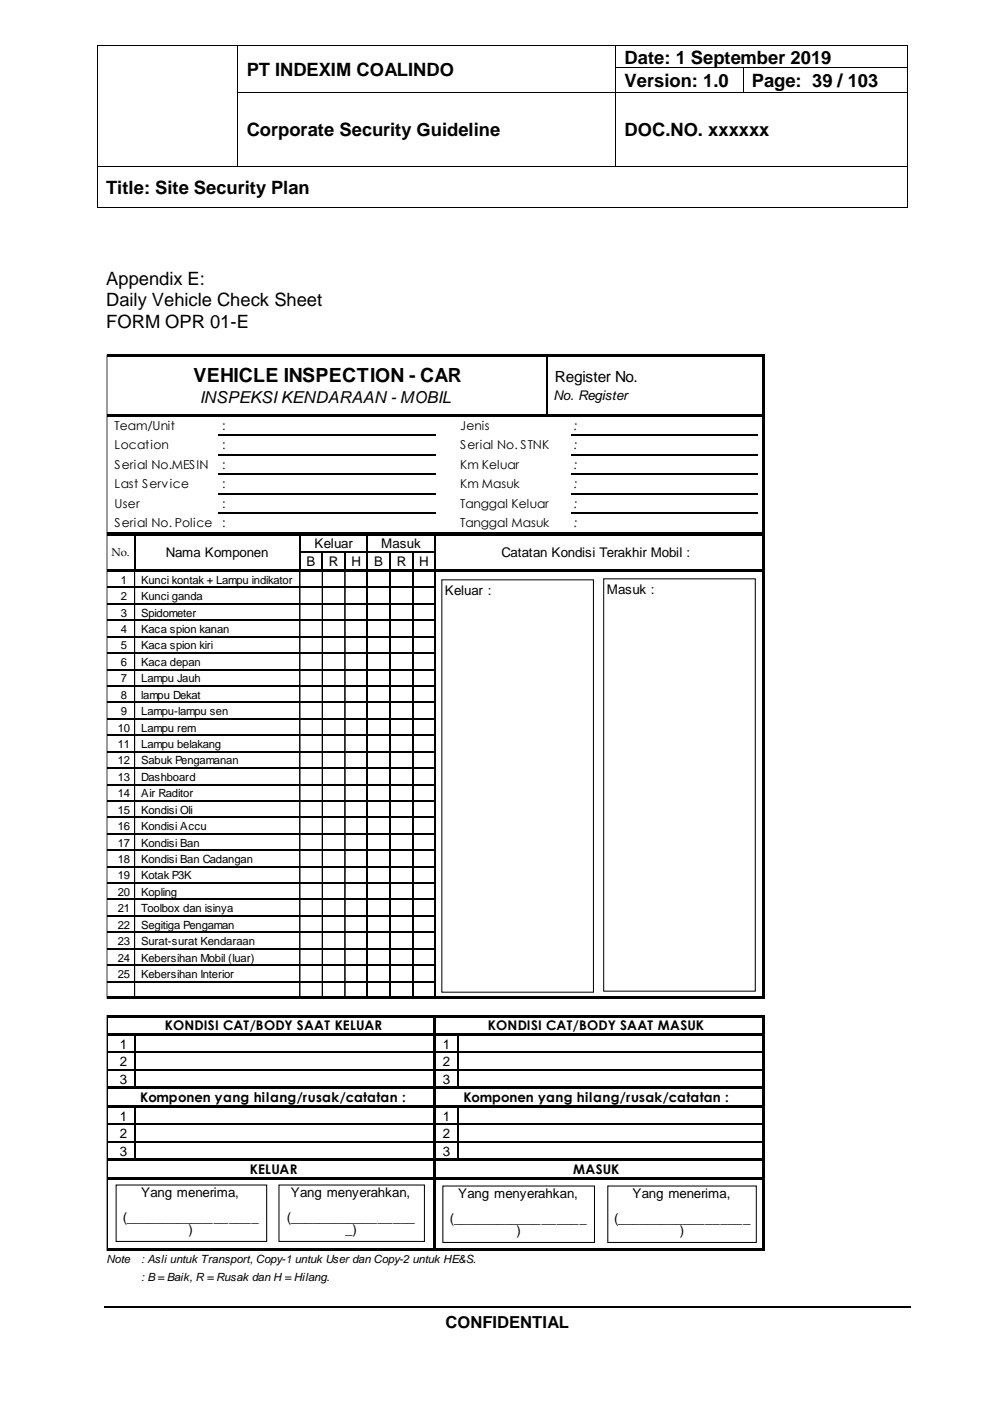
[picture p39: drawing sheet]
<svg xmlns="http://www.w3.org/2000/svg" width="210mm" height="297mm" viewBox="0 0 210 297" stroke-linecap="round" stroke-linejoin="round" font-family="sans-serif">
<defs><g id="words">
<g font-size="4.1">
<text x="29.7" y="65.8">PT. NAWAKARA PERKASA NUSANTARA</text>
<text x="41" y="80.9">VEHICLE INSPECTION - CAR</text>
</g>
<g font-size="3.9">
<text x="52.3" y="16.1">PT INDEXIM COALINDO</text>
<text x="132.4" y="13.5">Date: 1 September 2019</text>
<text x="132.4" y="18.4">Version: 1.0</text>
<text x="159.4" y="18.4">Page: 39 / 103</text>
<text x="52.3" y="28.8">Corporate Security Guideline</text>
<text x="132.4" y="28.8">DOC.NO. xxxxxx</text>
<text x="22.5" y="41">Title: Site Security Plan</text>
<text x="22.5" y="60.5">Appendix E:</text>
<text x="22.5" y="64.9">Daily Vehicle Check Sheet</text>
<text x="22.5" y="69.4">FORM OPR 01-E</text>
</g>
<g font-size="3.5">
<text x="42.3" y="85.4">INSPEKSI KENDARAAN - MOBIL</text>
<text x="94.4" y="281.5">CONFIDENTIAL</text>
</g>
<text font-size="3.3" x="117.6" y="80.9">Register No.</text>
<g font-size="2.8">
<text x="117.4" y="84.8">No. Register</text>
<text x="35.2" y="118.1">Nama Komponen</text>
<text x="66.7" y="116.1">Keluar</text>
<text x="80.8" y="116.1">Masuk</text>
<text x="106.3" y="118.1">Catatan Kondisi Terakhir Mobil :</text>
<text x="64.9" y="120">B</text>
<text x="69.7" y="120">R</text>
<text x="74.5" y="120">H</text>
<text x="79.3" y="120">B</text>
<text x="84.1" y="120">R</text>
<text x="88.9" y="120">H</text>
<text x="128.6" y="126">Masuk :</text>
<text x="94.3" y="126.2">Keluar :</text>
<text x="34.9" y="218.4">KONDISI CAT/BODY SAAT KELUAR</text>
<text x="103.4" y="218.4">KONDISI CAT/BODY SAAT MASUK</text>
<text x="25.4" y="222.3">1</text>
<text x="25.4" y="226">2</text>
<text x="93.9" y="222.3">1</text>
<text x="93.9" y="226">2</text>
<text x="25.4" y="229.7">3</text>
<text x="29.7" y="233.6">Komponen yang hilang/rusak/catatan :</text>
<text x="93.9" y="229.7">3</text>
<text x="98.2" y="233.6">Komponen yang hilang/rusak/catatan :</text>
<text x="25.4" y="237.5">1</text>
<text x="93.9" y="237.5">1</text>
<text x="25.4" y="241.2">2</text>
<text x="25.4" y="244.9">3</text>
<text x="93.9" y="241.2">2</text>
<text x="93.9" y="244.9">3</text>
<text x="53" y="248.9">KELUAR</text>
<text x="121.5" y="248.9">MASUK</text>
<text x="29.9" y="253.7">Yang menerima,</text>
<text x="61.7" y="253.7">Yang menyerahkan,</text>
<text x="97.1" y="253.9">Yang menyerahkan,</text>
<text x="134.1" y="253.9">Yang menerima,</text>
<text x="26" y="258.9">(__________________</text>
<text x="39.9" y="261.6">)</text>
<text x="60.8" y="258.9">(_________________</text>
<text x="73.2" y="261.6">_)</text>
<text x="95.4" y="259.2">(__________________</text>
<text x="109.5" y="261.8">)</text>
<text x="130.2" y="259.2">(__________________</text>
<text x="144.1" y="261.8">)</text>
</g>
<g font-size="2.6">
<text x="24.3" y="91.1">Team/Unit</text>
<text x="24.3" y="95.2">Location</text>
<text x="47.1" y="91.1">:</text>
<text x="47.1" y="95.2">:</text>
<text x="97.6" y="91.1">Jenis</text>
<text x="97.6" y="95.2">Serial No. STNK</text>
<text x="121.7" y="91.1">:</text>
<text x="121.7" y="95.2">:</text>
<text x="24.3" y="99.4">Serial No.MESIN</text>
<text x="47.1" y="99.4">:</text>
<text x="97.6" y="99.4">Km Keluar</text>
<text x="121.7" y="99.4">:</text>
<text x="24.3" y="103.5">Last Service</text>
<text x="24.3" y="107.6">User</text>
<text x="47.1" y="103.5">:</text>
<text x="47.1" y="107.6">:</text>
<text x="97.6" y="103.5">Km Masuk</text>
<text x="97.6" y="107.6">Tanggal Keluar</text>
<text x="121.7" y="103.5">:</text>
<text x="121.7" y="107.6">:</text>
<text x="24.3" y="111.8">Serial No. Police</text>
<text x="47.1" y="111.8">:</text>
<text x="97.6" y="111.8">Tanggal Masuk</text>
<text x="121.7" y="111.8">:</text>
</g>
<g font-size="2.4">
<text x="23.6" y="117.8">No.</text>
<text x="25.6" y="123.7">1</text>
<text x="29.9" y="123.7">Kunci kontak + Lampu indikator</text>
<text x="25.6" y="127.2">2</text>
<text x="25.6" y="130.7">3</text>
<text x="29.9" y="127.2">Kunci ganda</text>
<text x="29.9" y="130.7">Spidometer</text>
<text x="25.6" y="134.2">4</text>
<text x="25.6" y="137.7">5</text>
<text x="29.9" y="134.2">Kaca spion kanan</text>
<text x="29.9" y="137.7">Kaca spion kiri</text>
<text x="25.6" y="141.1">6</text>
<text x="29.9" y="141.1">Kaca depan</text>
<text x="25.6" y="144.6">7</text>
<text x="25.6" y="148.1">8</text>
<text x="29.9" y="144.6">Lampu Jauh</text>
<text x="29.9" y="148.1">lampu Dekat</text>
<text x="24.9" y="155.1">10</text>
<text x="25.6" y="151.6">9</text>
<text x="29.9" y="151.6">Lampu-lampu sen</text>
<text x="29.9" y="155.1">Lampu rem</text>
<text x="24.9" y="158.5">11</text>
<text x="29.9" y="158.5">Lampu belakang</text>
<text x="24.9" y="162">12</text>
<text x="24.9" y="165.5">13</text>
<text x="29.9" y="162">Sabuk Pengamanan</text>
<text x="29.9" y="165.5">Dashboard</text>
<text x="24.9" y="169">14</text>
<text x="24.9" y="172.5">15</text>
<text x="29.9" y="169">Air Raditor</text>
<text x="29.9" y="172.5">Kondisi Oli</text>
<text x="24.9" y="175.9">16</text>
<text x="24.9" y="179.4">17</text>
<text x="29.9" y="175.9">Kondisi Accu</text>
<text x="29.9" y="179.4">Kondisi Ban</text>
<text x="24.9" y="182.9">18</text>
<text x="29.9" y="182.9">Kondisi Ban Cadangan</text>
<text x="24.9" y="186.4">19</text>
<text x="24.9" y="189.9">20</text>
<text x="29.9" y="186.4">Kotak P3K</text>
<text x="29.9" y="189.9">Kopling</text>
<text x="24.9" y="193.4">21</text>
<text x="24.9" y="196.8">22</text>
<text x="29.9" y="193.4">Toolbox dan isinya</text>
<text x="29.9" y="196.8">Segitiga Pengaman</text>
<text x="24.9" y="200.3">23</text>
<text x="24.9" y="203.8">24</text>
<text x="29.9" y="200.3">Surat-surat Kendaraan</text>
<text x="29.9" y="203.8">Kebersihan Mobil (luar)</text>
<text x="24.9" y="207.3">25</text>
<text x="29.9" y="207.3">Kebersihan Interior</text>
<text x="22.5" y="267.8">Note</text>
<text x="29.9" y="267.8">: Asli untuk Transport, Copy-1 untuk User dan Copy-2 untuk HE&amp;S.</text>
<text x="29.9" y="271.5">: B = Baik, R = Rusak dan H = Hilang.</text>
</g>
</g></defs>
<g fill="#000">
<path d="M20.5 9.7h.2v.1h-.2z" fill-rule="evenodd"/>
<path d="M20.5 9.7h.2v.1h-.2z" fill-rule="evenodd"/>
<path d="M20.5 14.3h.2v.1h-.2z" fill-rule="evenodd"/>
<path d="M20.5 19.6h.2v.1h-.2z" fill-rule="evenodd"/>
<path d="M50.3 9.7h.2v.1h-.2z" fill-rule="evenodd"/>
<path d="M50.3 14.3h.2v.1h-.2z" fill-rule="evenodd"/>
<path d="M50.3 19.6h.2v.1h-.2z" fill-rule="evenodd"/>
<path d="M130.4 9.7h.2v.1h-.2z" fill-rule="evenodd"/>
<path d="M130.4 14.3h.2v.1h-.2z" fill-rule="evenodd"/>
<path d="M130.4 19.6h.2v.1h-.2z" fill-rule="evenodd"/>
<path d="M157.4 14.3h.2v.1h-.2z" fill-rule="evenodd"/>
<path d="M157.4 19.6h.2v.1h-.2z" fill-rule="evenodd"/>
<path d="M192.4 9.7h.1v.1h-.1z" fill-rule="evenodd"/>
<path d="M192.4 9.7h.1v.1h-.1z" fill-rule="evenodd"/>
<path d="M192.4 14.3h.1v.1h-.1z" fill-rule="evenodd"/>
<path d="M192.4 19.6h.1v.1h-.1z" fill-rule="evenodd"/>
<path d="M20.5 35.1h.2v.2h-.2z" fill-rule="evenodd"/>
<path d="M50.3 35.1h.2v.2h-.2z" fill-rule="evenodd"/>
<path d="M130.4 35.1h.2v.2h-.2z" fill-rule="evenodd"/>
<path d="M192.4 35.1h.1v.2h-.1z" fill-rule="evenodd"/>
<path d="M20.5 44h.2v.2h-.2z" fill-rule="evenodd"/>
<path d="M20.5 44h.2v.2h-.2z" fill-rule="evenodd"/>
<path d="M192.4 44h.1v.2h-.1z" fill-rule="evenodd"/>
<path d="M192.4 44h.1v.2h-.1z" fill-rule="evenodd"/>
</g>
<g fill="none" stroke="#000" stroke-width=".21">
<path d="M20.6 9.8v4.5M20.6 14.4v5.2M20.6 19.7v15.4M20.7 9.7h29.6M50.4 9.8v4.5M50.4 14.4v5.2M50.4 19.7v15.4M50.5 9.7h79.9M50.5 19.6h79.9M130.5 9.8v4.5M130.5 14.4v5.2M130.5 19.7v15.4"/>
<path d="M130.6 9.7h61.8M130.6 14.4h26.8M130.6 19.6h26.8M157.5 14.4v5.2M157.6 14.4h34.8M157.6 19.6h34.8M192.4 9.8v4.5M192.4 14.4v5.2M192.4 19.7v15.4M20.6 35.3v8.7M20.7 35.2h29.6M50.5 35.2h79.9"/>
<path d="M130.6 35.2h61.8M192.4 35.3v8.7M20.7 44.1h171.7"/>
</g>
<path d="M22 277h171.1" fill="none" stroke="#000" stroke-width=".25"/>
<g fill="none" stroke="#000" stroke-width=".22">
<path d="M115.9 75.6v12.2M46.2 92.3h46.2M46.2 96.4h46.2M121.1 92.3h39.5M121.1 96.4h39.5M22.8 113h138.9M22.8 113.4h138.9M28.5 113.5v7.2M46.2 100.6h46.2M46.2 104.7h46.2M46.2 108.8h46.2M46.4 100.6h45.8"/>
<path d="M63.5 113.5v7.2M63.6 117.1h28.8M68.3 117.2v3.5M73.1 117.2v3.5M77.9 113.5v7.2M82.7 117.2v3.5M87.5 117.2v3.5M92.2 113.5v7.2M121.1 100.6h39.5M121.1 104.7h39.5M121.1 108.8h39.5M121.2 100.6h39.3"/>
<path d="M22.8 124.5h69.6M22.8 128h69.6M22.8 131.4h69.6M22.8 134.9h69.6M22.8 138.4h69.6M28.5 121.1v90.1M63.5 121.1v90.1M68.3 121.1v90.1M73.1 121.1v90.1M77.9 121.1v90.1M82.7 121.1v90.1M87.5 121.1v90.1"/>
<path d="M92.2 121.1v90.1M22.8 141.9h69.6M22.8 145.4h69.6M22.8 148.9h69.6M22.8 152.3h69.6M22.8 155.8h69.6M22.8 159.3h69.6M22.8 162.8h69.6M22.8 166.3h69.6M22.8 169.7h69.6M22.8 173.2h69.6M22.8 176.7h69.6"/>
<path d="M22.8 180.2h69.6M22.8 183.7h69.6M22.8 187.2h69.6M22.8 190.6h69.6M22.8 194.1h69.6M22.8 197.6h69.6M22.9 190.6h69.3M22.8 201.1h69.6M22.8 204.6h69.6M22.8 208h69.6M28.5 219.5v10.9M97 219.5v10.9"/>
<path d="M22.8 223.1h69.1M22.8 226.8h69.1M22.8 238.3h69.1M28.5 234.7v10.9M92.4 223.1h69.3M92.4 226.8h69.3M92.4 238.3h69.3M97 234.7v10.9M22.8 242h69.1M92.4 242h69.3"/>
</g>
<path d="M22.6 75.2v136.4M22.6 215.1v49.9" fill="none" stroke="#000" stroke-width=".27"/>
<path d="M161.9 75.6v136M161.9 215.6v49.4M22.8 234.5h139.4" fill="none" stroke="#000" stroke-width=".44"/>
<path d="M22.8 75.4h139.4M22.8 88h139.4M22.8 120.9h139.4M22.8 211.4h139.4M22.8 215.3h139.4M22.8 219.3h139.4M92.1 215.6v49.4M22.8 230.6h139.4M22.8 245.8h139.4M22.8 249.7h139.4M22.8 264.7h139.4" fill="none" stroke="#000" stroke-width=".43"/>
<path d="M24.6 251.2h31.9v11.9h-31.9z" fill-rule="evenodd" fill="#fff"/>
<path d="M24.6 251.2h31.9v11.9h-31.9z" fill="none" stroke="#000" stroke-width=".22"/>
<path d="M93.9 251.4h32.1v11.9h-32.1z" fill-rule="evenodd" fill="#fff"/>
<path d="M93.9 251.4h32.1v11.9h-32.1z" fill="none" stroke="#000" stroke-width=".22"/>
<path d="M59.1 251.2h30.9v11.9h-30.9z" fill-rule="evenodd" fill="#fff"/>
<path d="M59.1 251.2h30.9v11.9h-30.9z" fill="none" stroke="#000" stroke-width=".22"/>
<path d="M128.8 251.4h31.5v11.9h-31.5z" fill-rule="evenodd" fill="#fff"/>
<path d="M128.8 251.4h31.5v11.9h-31.5z" fill="none" stroke="#000" stroke-width=".22"/>
<path d="M93.7 122.9h32.1v87.4h-32.1z" fill-rule="evenodd" fill="#fff"/>
<path d="M93.7 122.9h32.1v87.4h-32.1z" fill="none" stroke="#000" stroke-width=".22"/>
<path d="M128 122.7h32.1v87.4h-32.1z" fill-rule="evenodd" fill="#fff"/>
<path d="M128 122.7h32.1v87.4h-32.1z" fill="none" stroke="#000" stroke-width=".22"/>
<use href="#words"/>
</svg>
